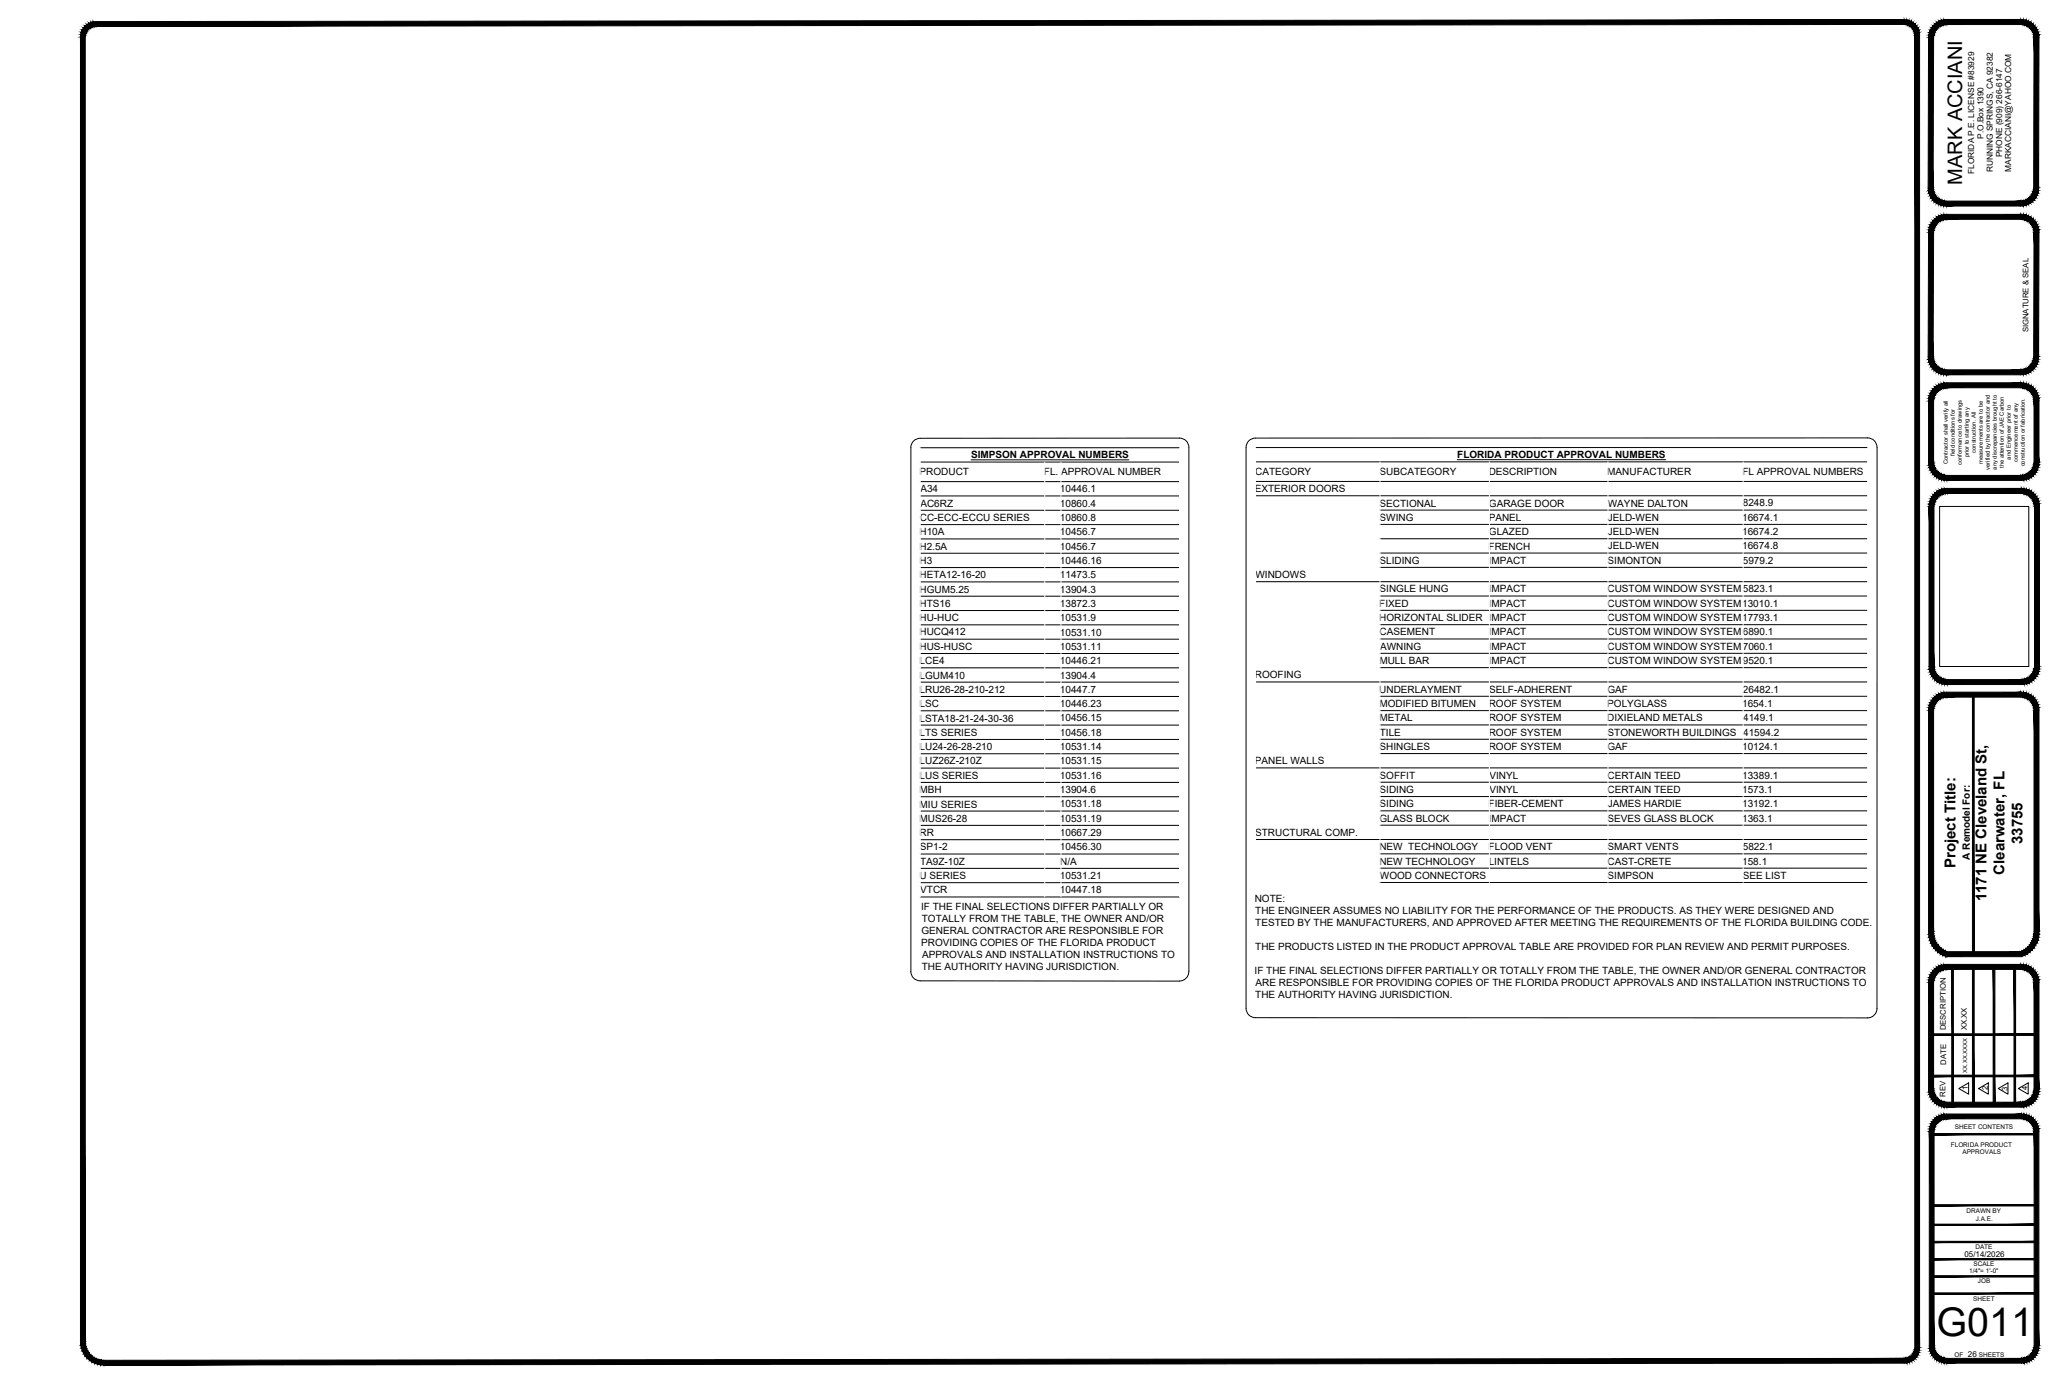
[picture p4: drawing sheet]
<svg xmlns="http://www.w3.org/2000/svg" width="914mm" height="610mm" viewBox="0 0 914 610" stroke-linecap="round" stroke-linejoin="round" font-family="sans-serif">
<defs><g id="words">
<text font-size="17.5" x="858.8" y="592.3">G011</text>
<text font-size="8.9" x="870.2" y="82" transform="rotate(-90 870.2 82)">MARK ACCIANI</text>
<g font-size="6.7">
<text x="896.9" y="374.1" transform="rotate(-90 896.9 374.1)">33755</text>
<text x="867.1" y="384.9" transform="rotate(-90 867.1 384.9)">Project Title:</text>
<text x="889" y="387.8" transform="rotate(-90 889 387.8)">Clearwater, FL</text>
<text x="881" y="399.6" transform="rotate(-90 881 399.6)">1171 NE Cleveland St,</text>
</g>
<g font-size="4.4">
<text x="430.6" y="202.9">SIMPSON APPROVAL NUMBERS</text>
<text x="646.2" y="202.9">FLORIDA PRODUCT APPROVAL NUMBERS</text>
<text x="407.8" y="210.8">PRODUCT</text>
<text x="463" y="210.8">FL.</text>
<text x="470.5" y="210.8">APPROVAL NUMBER</text>
<text x="556.6" y="210.7">CATEGORY</text>
<text x="611.8" y="210.7">SUBCATEGORY</text>
<text x="660.2" y="210.7">DESCRIPTION</text>
<text x="712.8" y="210.7">MANUFACTURER</text>
<text x="772.7" y="210.7">FL APPROVAL NUMBERS</text>
<text x="408.1" y="218.3">A34</text>
<text x="470" y="218.3">10446.1</text>
<text x="556.5" y="218.2">EXTERIOR DOORS</text>
<text x="408.1" y="224.6">AC6RZ</text>
<text x="470" y="224.6">10860.4</text>
<text x="611.8" y="224.6">SECTIONAL</text>
<text x="660.3" y="224.6">GARAGE DOOR</text>
<text x="713" y="224.6">WAYNE DALTON</text>
<text x="772.9" y="224.5">8248.9</text>
<text x="407.9" y="231">CC-ECC-ECCU SERIES</text>
<text x="470" y="231">10860.8</text>
<text x="611.8" y="230.9">SWING</text>
<text x="660.2" y="230.9">PANEL</text>
<text x="713" y="230.9">JELD-WEN</text>
<text x="772.6" y="230.9">16674.1</text>
<text x="407.8" y="237.3">H10A</text>
<text x="470" y="237.3">10456.7</text>
<text x="660.3" y="237.3">GLAZED</text>
<text x="713" y="237.2">JELD-WEN</text>
<text x="772.6" y="237.2">16674.2</text>
<text x="407.8" y="243.7">H2.5A</text>
<text x="470" y="243.7">10456.7</text>
<text x="660.1" y="243.6">FRENCH</text>
<text x="713" y="243.6">JELD-WEN</text>
<text x="772.6" y="243.6">16674.8</text>
<text x="407.8" y="250">H3</text>
<text x="470" y="250">10446.16</text>
<text x="611.8" y="250">SLIDING</text>
<text x="660.1" y="250">IMPACT</text>
<text x="712.9" y="250">SIMONTON</text>
<text x="772.9" y="249.9">5979.2</text>
<text x="407.8" y="256.4">HETA12-16-20</text>
<text x="470" y="256.4">11473.5</text>
<text x="556.8" y="256.3">WINDOWS</text>
<text x="407.8" y="262.8">HGUM5.25</text>
<text x="470" y="262.7">13904.3</text>
<text x="611.8" y="262.7">SINGLE HUNG</text>
<text x="660.1" y="262.7">IMPACT</text>
<text x="712.9" y="262.7">CUSTOM WINDOW SYSTEM5823.1</text>
<text x="407.8" y="269.1">HTS16</text>
<text x="470" y="269.1">13872.3</text>
<text x="611.6" y="269">FIXED</text>
<text x="660.1" y="269">IMPACT</text>
<text x="712.9" y="269">CUSTOM WINDOW SYSTEM13010.1</text>
<text x="407.8" y="275.5">HU-HUC</text>
<text x="470" y="275.4">10531.9</text>
<text x="611.6" y="275.4">HORIZONTAL SLIDER IMPACT</text>
<text x="712.9" y="275.4">CUSTOM WINDOW SYSTEM17793.1</text>
<text x="407.8" y="281.7">HUCQ412</text>
<text x="470" y="281.8">10531.10</text>
<text x="611.8" y="281.7">CASEMENT</text>
<text x="660.1" y="281.7">IMPACT</text>
<text x="712.9" y="281.7">CUSTOM WINDOW SYSTEM6890.1</text>
<text x="407.8" y="288.2">HUS-HUSC</text>
<text x="470" y="288.1">10531.11</text>
<text x="612" y="288.1">AWNING</text>
<text x="660.1" y="288.1">IMPACT</text>
<text x="712.9" y="288.1">CUSTOM WINDOW SYSTEM7060.1</text>
<text x="407.8" y="294.5">LCE4</text>
<text x="470" y="294.5">10446.21</text>
<text x="611.7" y="294.4">MULL BAR</text>
<text x="660.1" y="294.4">IMPACT</text>
<text x="712.9" y="294.4">CUSTOM WINDOW SYSTEM9520.1</text>
<text x="407.8" y="300.9">LGUM410</text>
<text x="470" y="300.8">13904.4</text>
<text x="556.5" y="300.8">ROOFING</text>
<text x="407.8" y="307.2">LRU26-28-210-212</text>
<text x="470" y="307.2">10447.7</text>
<text x="611.6" y="307.1">UNDERLAYMENT</text>
<text x="660.3" y="307.1">SELF-ADHERENT</text>
<text x="712.9" y="307.1">GAF</text>
<text x="772.9" y="307.1">26482.1</text>
<text x="407.8" y="313.6">LSC</text>
<text x="470" y="313.5">10446.23</text>
<text x="611.7" y="313.5">MODIFIED BITUMEN</text>
<text x="660.2" y="313.5">ROOF SYSTEM</text>
<text x="712.7" y="313.5">POLYGLASS</text>
<text x="772.6" y="313.4">1654.1</text>
<text x="407.8" y="319.9">LSTA18-21-24-30-36</text>
<text x="470" y="319.9">10456.15</text>
<text x="611.7" y="319.8">METAL</text>
<text x="660.2" y="319.8">ROOF SYSTEM</text>
<text x="712.7" y="319.8">DIXIELAND METALS</text>
<text x="773" y="319.8">4149.1</text>
<text x="407.8" y="326.3">LTS SERIES</text>
<text x="470" y="326.2">10456.18</text>
<text x="611.9" y="326.2">TILE</text>
<text x="660.2" y="326.2">ROOF SYSTEM</text>
<text x="712.9" y="326.2">STONEWORTH BUILDINGS</text>
<text x="773" y="326.1">41594.2</text>
<text x="407.8" y="332.6">LU24-26-28-210</text>
<text x="470" y="332.6">10531.14</text>
<text x="611.8" y="332.5">SHINGLES</text>
<text x="660.2" y="332.5">ROOF SYSTEM</text>
<text x="712.9" y="332.5">GAF</text>
<text x="772.6" y="332.5">10124.1</text>
<text x="407.8" y="338.9">LUZ26Z-210Z</text>
<text x="470" y="338.9">10531.15</text>
<text x="556.5" y="338.9">PANEL WALLS</text>
<text x="407.8" y="345.3">LUS SERIES</text>
<text x="470" y="345.3">10531.16</text>
<text x="611.8" y="345.2">SOFFIT</text>
<text x="660.5" y="345.2">VINYL</text>
<text x="712.9" y="345.2">CERTAIN TEED</text>
<text x="772.6" y="345.2">13389.1</text>
<text x="407.8" y="351.7">MBH</text>
<text x="470" y="351.6">13904.6</text>
<text x="611.8" y="351.6">SIDING</text>
<text x="660.5" y="351.6">VINYL</text>
<text x="712.9" y="351.6">CERTAIN TEED</text>
<text x="772.6" y="351.5">1573.1</text>
<text x="407.8" y="358">MIU SERIES</text>
<text x="470" y="358">10531.18</text>
<text x="611.8" y="357.9">SIDING</text>
<text x="660.1" y="357.9">FIBER-CEMENT</text>
<text x="713" y="357.9">JAMES HARDIE</text>
<text x="772.6" y="357.9">13192.1</text>
<text x="407.8" y="364.4">MUS26-28</text>
<text x="470" y="364.3">10531.19</text>
<text x="611.8" y="364.3">GLASS BLOCK</text>
<text x="660.1" y="364.3">IMPACT</text>
<text x="712.9" y="364.3">SEVES GLASS BLOCK</text>
<text x="772.6" y="364.2">1363.1</text>
<text x="407.8" y="370.7">RR</text>
<text x="470" y="370.7">10667.29</text>
<text x="556.6" y="370.6">STRUCTURAL COMP.</text>
<text x="407.9" y="377.1">SP1-2</text>
<text x="470" y="377">10456.30</text>
<text x="611.7" y="377">NEW TECHNOLOGY</text>
<text x="660.1" y="377">FLOOD VENT</text>
<text x="712.9" y="377">SMART VENTS</text>
<text x="772.9" y="376.9">5822.1</text>
<text x="408" y="383.4">TA9Z-10Z</text>
<text x="470.2" y="383.4">N/A</text>
<text x="611.7" y="383.3">NEW TECHNOLOGY</text>
<text x="660.2" y="383.3">LINTELS</text>
<text x="712.9" y="383.3">CAST-CRETE</text>
<text x="772.6" y="383.3">158.1</text>
<text x="873.5" y="381.1" transform="rotate(-90 873.5 381.1)">A Remodel For:</text>
<text x="407.8" y="389.8">U SERIES</text>
<text x="470" y="389.7">10531.21</text>
<text x="611.9" y="389.7">WOOD CONNECTORS</text>
<text x="712.9" y="389.7">SIMPSON</text>
<text x="772.8" y="389.7">SEE LIST</text>
<text x="408.1" y="396.1">VTCR</text>
<text x="470" y="396.1">10447.18</text>
<text x="556.4" y="399.9">NOTE:</text>
<text x="408.5" y="403.4">IF THE FINAL SELECTIONS DIFFER PARTIALLY OR</text>
<text x="556.6" y="405.3">THE ENGINEER ASSUMES NO LIABILITY FOR THE PERFORMANCE OF THE PRODUCTS. AS THEY WERE DESIGNED AND</text>
<text x="408.8" y="408.7">TOTALLY FROM THE TABLE, THE OWNER AND/OR</text>
<text x="556.6" y="410.6">TESTED BY THE MANUFACTURERS, AND APPROVED AFTER MEETING THE REQUIREMENTS OF THE FLORIDA BUILDING CODE.</text>
<text x="408.6" y="419.4">PROVIDING COPIES OF THE FLORIDA PRODUCT</text>
<text x="408.6" y="414.1">GENERAL CONTRACTOR ARE RESPONSIBLE FOR</text>
<text x="408.9" y="424.8">APPROVALS AND INSTALLATION INSTRUCTIONS TO</text>
<text x="556.6" y="421.3">THE PRODUCTS LISTED IN THE PRODUCT APPROVAL TABLE ARE PROVIDED FOR PLAN REVIEW AND PERMIT PURPOSES.</text>
<text x="408.8" y="430.1">THE AUTHORITY HAVING JURISDICTION.</text>
<text x="556.3" y="431.9">IF THE FINAL SELECTIONS DIFFER PARTIALLY OR TOTALLY FROM THE TABLE, THE OWNER AND/OR GENERAL CONTRACTOR</text>
<text x="556.8" y="437.3">ARE RESPONSIBLE FOR PROVIDING COPIES OF THE FLORIDA PRODUCT APPROVALS AND INSTALLATION INSTRUCTIONS TO</text>
<text x="556.6" y="442.6">THE AUTHORITY HAVING JURISDICTION.</text>
</g>
<g font-size="3.7">
<text x="879.6" y="61.6" transform="rotate(-90 879.6 61.6)">P.O.Box 1390</text>
<text x="887.8" y="69.8" transform="rotate(-90 887.8 69.8)">PHONE (909) 266-6147</text>
<text x="875.5" y="77.2" transform="rotate(-90 875.5 77.2)">FLORIDA P.E. LICENSE #83929</text>
<text x="883.7" y="76.5" transform="rotate(-90 883.7 76.5)">RUNNING SPRINGS, CA 92382</text>
<text x="891.9" y="76.2" transform="rotate(-90 891.9 76.2)">MARKACCIANI@YAHOO.COM</text>
</g>
<g font-size="3.6">
<text x="871.2" y="557.1">05/14/2026</text>
<text x="872.7" y="601.8">26</text>
</g>
<g font-size="3.4">
<text x="899.5" y="147.4" transform="rotate(-90 899.5 147.4)">SIGNATURE &amp; SEAL</text>
<text x="862.9" y="456.9" transform="rotate(-90 862.9 456.9)">DESCRIPTION</text>
<text x="872.2" y="456.8" transform="rotate(-90 872.2 456.8)">XX.XX</text>
<text x="863" y="472" transform="rotate(-90 863 472)">DATE</text>
<text x="872.6" y="483.3" transform="rotate(-90 872.6 483.3)">1</text>
<text x="881.5" y="483.3" transform="rotate(-90 881.5 483.3)">2</text>
<text x="890.2" y="483.5" transform="rotate(-90 890.2 483.5)">3</text>
<text x="899.2" y="483.3" transform="rotate(-90 899.2 483.3)">4</text>
<text x="862.8" y="486.2" transform="rotate(-90 862.8 486.2)">REV</text>
</g>
<g font-size="2.8">
<text x="866.9" y="500.7">SHEET CONTENTS</text>
<text x="865.1" y="508.4">FLORIDA PRODUCT</text>
<text x="870.2" y="511.8">APPROVALS</text>
<text x="872.1" y="537.8">DRAWN BY</text>
<text x="876.1" y="541.2">J.A.E.</text>
<text x="876" y="553.7">DATE</text>
<text x="875.2" y="561.3">SCALE</text>
<text x="873.2" y="564.5">1/4&quot;= 1'-0&quot;</text>
<text x="877.1" y="569">JOB</text>
<text x="875.1" y="576.6">SHEET</text>
<text x="866.8" y="601.4">OF</text>
<text x="877.5" y="601.5">SHEETS</text>
</g>
<g font-size="2.6">
<text x="866.9" y="202.1" transform="rotate(-90 866.9 202.1)">field conditions for</text>
<text x="873.1" y="202.8" transform="rotate(-90 873.1 202.8)">prior to starting any</text>
<text x="876.2" y="200.8" transform="rotate(-90 876.2 200.8)">construction. All</text>
<text x="891.7" y="203.8" transform="rotate(-90 891.7 203.8)">and Engineer prior to</text>
<text x="863.8" y="205.8" transform="rotate(-90 863.8 205.8)">Contractor shall verify all</text>
<text x="870" y="206.1" transform="rotate(-90 870 206.1)">conformance to drawings</text>
<text x="879.3" y="205.7" transform="rotate(-90 879.3 205.7)">measurements are to be</text>
<text x="882.4" y="208.3" transform="rotate(-90 882.4 208.3)">verified by the contractor and</text>
<text x="885.5" y="208.2" transform="rotate(-90 885.5 208.2)">any discrepancies brought to</text>
<text x="888.6" y="207.5" transform="rotate(-90 888.6 207.5)">the attention of JAE Carbon</text>
<text x="894.8" y="204.8" transform="rotate(-90 894.8 204.8)">commencement of any</text>
<text x="897.9" y="206.8" transform="rotate(-90 897.9 206.8)">construction or fabrication.</text>
<text x="872.3" y="475.5" transform="rotate(-90 872.3 475.5)">XX.XX.XXXX</text>
</g>
</g></defs>
<!-- layer: (EE) MARK ACCIANI -->
<g fill="#000" stroke="#000" stroke-width=".44">
<path d="M855.2 16.6l2.1 66.8 .2-66.8zM855.2 16.6l2.1 66.8h-2.3z"/>
<path d="M862.1 8.7l1.2-.1v2.3zM862.1 8.7l.3 2.2h.9zM861 9l1.1-.3 .3 2.2zM861 9l.6 2.1 .8-.2zM859.9 9.4l1.1-.4 .6 2.1zM859.9 9.4l.9 2 .8-.3zM858.9 9.9l1-.5 .9 2zM858.9 9.9l1.2 1.9 .7-.4zM858 10.6l.9-.7 1.2 1.9zM858 10.6l1.5 1.7 .6-.5zM858 10.6l1.5 1.7-2.3-.9zM857.2 11.4l1.7 1.5 .6-.6zM857.2 11.4l1.7 1.5-2.4-.6zM856.5 12.3l1.9 1.2 .5-.6zM856.5 12.3l1.9 1.2-2.4-.2zM856 13.3l2 1 .4-.8zM856 13.3l2 1-2.4 .1zM855.6 14.4l2.1 .6 .3-.7zM855.6 14.4l2.1 .6-2.4 .5zM855.3 15.5l2.2 .3 .2-.8zM855.3 15.5l2.2 .3-2.3 .8zM855.2 16.6h2.3v-.8z"/>
<path d="M863.3 10.9h32.9v-2.3zM863.3 8.6h32.9l-32.9 2.3z"/>
<path d="M902 16.6l2.2-1.1v1.1zM902 15.8v.8l2.2-1.1zM902 15.8l1.9-1.4 .3 1.1zM901.8 15l.2 .8 1.9-1.4zM901.8 15l1.7-1.7 .4 1.1zM901.5 14.3l.3 .7 1.7-1.7zM902.9 12.3l.6 1-2 1zM901.1 13.5l.4 .8 1.4-2zM902.3 11.4l.6 .9-1.8 1.2zM900.6 12.9l.5 .6 1.2-2.1zM901.4 10.6l.9 .8-1.7 1.5zM901.4 10.6l-1.4 1.7 .6 .6zM900.6 9.9l.8 .7-1.4 1.7zM900.6 9.9l-1.3 1.9 .7 .5zM899.5 9.4l1.1 .5-1.3 1.9zM899.5 9.4l-.9 2 .7 .4zM898.5 9l1 .4-.9 2zM898.5 9l-.7 2.1 .8 .3zM897.3 8.7l1.2 .3-.7 2.1zM897.3 8.7l-.3 2.2 .8 .2zM896.2 8.6l1.1 .1-.3 2.2zM896.2 8.6v2.3h.8z"/>
<path d="M855 83.4h2.3l-2.2 1.1zM855.1 84.5l2.2-.3v-.8zM855.1 84.5l2.2-.3-1.9 1.4zM855.4 85.6l2.1-.6-.2-.8zM855.4 85.6l2.1-.6-1.7 1.7zM855.8 86.7l2-.9-.3-.8zM855.8 86.7l2-.9-1.5 1.9zM857.8 85.8l-1.5 1.9 1.9-1.2zM856.3 87.7l1.9-1.2-1.2 2.1zM858.2 86.5l-1.2 2.1 1.7-1.5zM857 88.6l1.7-1.5-.9 2.3zM858.7 87.1l-.9 2.3 1.5-1.7zM859.3 87.7l-.6 2.4-.9-.7zM859.3 87.7l-.6 2.4 1.2-1.9zM859.9 88.2l-.2 2.4-1-.5zM859.9 88.2l-.2 2.4 .9-2zM860.6 88.6l.2 2.4-1.1-.4zM860.6 88.6l.2 2.4 .6-2.1zM861.4 88.9l.5 2.4-1.1-.3zM861.4 88.9l.5 2.4 .3-2.2zM862.2 89.1l.8 2.3-1.1-.1zM862.2 89.1l.8 2.3v-2.2z"/>
<path d="M863 89.2v2.2l33-2.2zM863 91.4l33-2.2v2.2z"/>
<path d="M862.1 95.1l1.2-.1v2.2zM862.1 95.1l.3 2.2 .9-.1zM861 95.3l1.1-.2 .3 2.2zM861 95.3l.6 2.2 .8-.2zM859.9 95.8l1.1-.5 .6 2.2zM859.9 95.8l.9 1.9 .8-.2zM858.9 96.3l1-.5 .9 1.9zM858.9 96.3l1.2 1.8 .7-.4zM858 97l.9-.7 1.2 1.8zM858 97l1.5 1.6 .6-.5zM858 97l1.5 1.6-2.3-.8zM857.2 97.8l1.7 1.4 .6-.6zM857.2 97.8l1.7 1.4-2.4-.5zM856.5 98.7l1.9 1.2 .5-.7zM856.5 98.7l1.9 1.2-2.4-.2zM856 99.7l2 .9 .4-.7zM856 99.7l2 .9-2.4 .2zM855.6 100.8l2.1 .6 .3-.8zM855.6 100.8l2.1 .6-2.4 .5zM855.3 101.9l2.2 .3 .2-.8zM855.3 101.9l2.2 .3-2.3 .8zM855.2 103h2.3v-.8z"/>
<path d="M896 89.2l1.2 2.1-1.2 .1zM896 89.2l1.2 2.1-.4-2.2zM896.8 89.1l1.5 1.9-1.1 .3zM896.8 89.1l1.5 1.9-.6-2.1zM897.7 88.9l1.7 1.7-1.1 .4zM897.7 88.9l1.7 1.7-1-2zM898.4 88.6l1.9 1.5-.9 .5zM898.4 88.6l1.9 1.5-1.1-1.9zM899.2 88.2l2.1 1.2-1 .7zM899.2 88.2l2.1 1.2-1.5-1.7zM899.8 87.7l2.3 .9-.8 .8zM900.4 87.1l-.6 .6 2.3 .9zM900.4 87.1l2.4 .6-.7 .9zM900.9 86.5l-.5 .6 2.4 .6zM900.9 86.5l2.4 .2-.5 1zM901.3 85.8l-.4 .7 2.4 .2zM901.3 85.8l2.4-.2-.4 1.1zM901.6 85l-.3 .8 2.4-.2zM901.6 85l2.3-.5-.2 1.1zM901.8 84.2l-.2 .8 2.3-.5zM901.8 84.2l2.2-.8-.1 1.1zM901.8 83.4v.8l2.2-.8z"/>
<path d="M863.3 97.2h32.9v-2.2zM863.3 95h32.9l-32.9 2.2z"/>
<path d="M902 16.6l-.2 66.8h2.2zM902 16.6h2.2l-.2 66.8z"/>
<path d="M855.2 103l2.1 55.2 .2-55.2zM855.2 103l2.1 55.2h-2.3z"/>
<path d="M902 103l2.2-1.1v1.1zM902 102.2v.8l2.2-1.1zM902 102.2l1.9-1.4 .3 1.1zM901.8 101.4l.2 .8 1.9-1.4zM901.8 101.4l1.7-1.7 .4 1.1zM901.5 100.6l.3 .8 1.7-1.7zM902.9 98.7l.6 1-2 .9zM901.1 99.9l.4 .7 1.4-1.9zM902.3 97.8l.6 .9-1.8 1.2zM900.6 99.2l.5 .7 1.2-2.1zM901.4 97l.9 .8-1.7 1.4zM901.4 97l-1.4 1.6 .6 .6zM900.6 96.3l.8 .7-1.4 1.6zM900.6 96.3l-1.3 1.8 .7 .5zM899.5 95.8l1.1 .5-1.3 1.8zM899.5 95.8l-.9 1.9 .7 .4zM898.5 95.3l1 .5-.9 1.9zM898.5 95.3l-.7 2.2 .8 .2zM897.3 95.1l1.2 .2-.7 2.2zM897.3 95.1l-.3 2.2 .8 .2zM896.2 95l1.1 .1-.3 2.2zM896.2 95v2.2l.8 .1z"/>
<path d="M855 158.2h2.3l-2.2 1.1zM855.1 159.3l2.2-.3v-.8zM855.1 159.3l2.2-.3-1.9 1.4zM855.4 160.4l2.1-.6-.2-.8zM855.4 160.4l2.1-.6-1.7 1.7zM855.8 161.5l2-.9-.3-.8zM855.8 161.5l2-.9-1.5 1.9zM857.8 160.6l-1.5 1.9 1.9-1.2zM856.3 162.5l1.9-1.2-1.2 2.1zM858.2 161.3l-1.2 2.1 1.7-1.5zM857 163.4l1.7-1.5-.9 2.3zM858.7 161.9l-.9 2.3 1.5-1.7zM859.3 162.5l-.6 2.4-.9-.7zM859.3 162.5l-.6 2.4 1.2-1.9zM859.9 163l-.2 2.4-1-.5zM859.9 163l-.2 2.4 .9-2zM860.6 163.4l.2 2.4-1.1-.4zM860.6 163.4l.2 2.4 .6-2.1zM861.4 163.7l.5 2.4-1.1-.3zM861.4 163.7l.5 2.4 .3-2.2zM862.2 163.9l.8 2.3-1.1-.1zM862.2 163.9l.8 2.3v-2.2z"/>
<path d="M902 103l-.2 55.2h2.2zM902 103h2.2l-.2 55.2z"/>
<path d="M863 164v2.2l33-2.2zM863 166.2l33-2.2v2.2z"/>
<path d="M896 164l1.2 2.1-1.2 .1zM896 164l1.2 2.1-.4-2.2zM896.8 163.9l1.5 1.9-1.1 .3zM896.8 163.9l1.5 1.9-.6-2.1zM897.7 163.7l1.7 1.7-1.1 .4zM897.7 163.7l1.7 1.7-1-2zM898.4 163.4l1.9 1.5-.9 .5zM898.4 163.4l1.9 1.5-1.1-1.9zM899.2 163l2.1 1.2-1 .7zM899.2 163l2.1 1.2-1.5-1.7zM899.8 162.5l2.3 .9-.8 .8zM900.4 161.9l-.6 .6 2.3 .9zM900.4 161.9l2.4 .6-.7 .9zM900.9 161.3l-.5 .6 2.4 .6zM900.9 161.3l2.4 .2-.5 1zM901.3 160.6l-.4 .7 2.4 .2zM901.3 160.6l2.4-.2-.4 1.1zM901.6 159.8l-.3 .8 2.4-.2zM901.6 159.8l2.3-.5-.2 1.1zM901.8 159l-.2 .8 2.3-.5zM901.8 159l2.2-.8-.1 1.1zM901.8 158.2v.8l2.2-.8z"/>
</g>
<!-- layer: (1)SHEET INFORMATION -->
<g fill="#000" stroke="#000" stroke-width=".44">
<path d="M35.7 16.3l2.1 578.7v-578.7zM35.7 16.3l2.1 578.7h-2.1z"/>
<path d="M41.4 9.7l1.1-.1v2.1zM41.4 9.7l.3 2.1 .8-.1zM40.4 9.9l1-.2 .3 2.1zM40.4 9.9l.6 2 .7-.1zM39.4 10.3l1-.4 .6 2zM39.4 10.3l.9 1.9 .7-.3zM38.5 10.9l.9-.6 .9 1.9zM38.5 10.9l1.3 1.7 .5-.4zM37.7 11.6l.8-.7 1.3 1.7zM37.7 11.6l1.5 1.5 .6-.5zM37.7 11.6l1.5 1.5-2.2-.7zM37 12.4l1.7 1.2 .5-.5zM37 12.4l1.7 1.2-2.3-.3zM36.4 13.3l1.9 .9 .4-.6zM36.4 13.3l1.9 .9-2.3 .1zM36 14.3l2.1 .6 .2-.7zM36 14.3l2.1 .6-2.3 .4zM35.8 15.3l2.1 .3 .2-.7zM35.8 15.3l2.1 .3-2.2 .7zM35.7 16.3h2.1l.1-.7z"/>
<path d="M42.5 11.7l802-.9v-2.1zM42.5 9.6l802-.9-802 3z"/>
<path d="M849.1 15.5l2.1-1.1v1.1zM849 14.8l.1 .7 2.1-1.1zM849 14.8l1.9-1.4 .3 1zM848.9 14.1l.1 .7 1.9-1.4zM850.5 12.4l.4 1-2 .7zM848.6 13.4l.3 .7 1.6-1.7zM849.9 11.5l.6 .9-1.9 1zM848.2 12.7l.4 .7 1.3-1.9zM849.2 10.7l.7 .8-1.7 1.2zM849.2 10.7l-1.4 1.5 .4 .5zM848.4 10l.8 .7-1.4 1.5zM848.4 10l-1.2 1.7 .6 .5zM847.6 9.4l.8 .6-1.2 1.7zM847.6 9.4l-1 1.9 .6 .4zM846.5 9.1l1.1 .3-1 1.9zM846.5 9.1l-.6 1.9 .7 .3zM845.5 8.8l1 .3-.6 1.9zM845.5 8.8l-.3 2.1 .7 .1zM844.5 8.7l1 .1-.3 2.1zM844.5 8.7v2.1l.7 .1z"/>
<path d="M855.2 177.7l2.3 27.3v-27.3zM855.2 177.7l2.3 27.3h-2.3z"/>
<path d="M862.1 169.8l1.2-.1v2.2zM862.1 169.8l.3 2.2 .9-.1zM861 170.1l1.1-.3 .3 2.2zM861 170.1l.6 2.1 .8-.2zM859.9 170.4l1.1-.3 .6 2.1zM859.9 170.4l.9 2.1 .8-.3zM858.9 171l1-.6 .9 2.1zM858.9 171l1.2 1.8 .7-.3zM858 171.7l.9-.7 1.2 1.8zM858 171.7l1.5 1.7 .6-.6zM858 171.7l1.5 1.7-2.3-.9zM857.2 172.5l1.7 1.4 .6-.5zM857.2 172.5l1.7 1.4-2.4-.5zM856.5 173.4l1.9 1.2 .5-.7zM856.5 173.4l1.9 1.2-2.4-.2zM856 174.4l2 .9 .4-.7zM856 174.4l2 .9-2.4 .2zM855.6 175.5l2.1 .6 .3-.8zM855.6 175.5l2.1 .6-2.4 .5zM855.3 176.6l2.2 .3 .2-.8zM855.3 176.6l2.2 .3-2.3 .8zM855.2 177.7h2.3v-.8z"/>
<path d="M863.3 171.9h32.9v-2.2zM863.3 169.7h32.9l-32.9 2.2z"/>
<path d="M902 177.7l2.2-1.1v1.1zM902 176.9v.8l2.2-1.1zM902 176.9l1.9-1.4 .3 1.1zM901.8 176.1l.2 .8 1.9-1.4zM901.8 176.1l1.7-1.7 .4 1.1zM901.5 175.3l.3 .8 1.7-1.7zM902.9 173.4l.6 1-2 .9zM901.1 174.6l.4 .7 1.4-1.9zM902.3 172.5l.6 .9-1.8 1.2zM900.6 173.9l.5 .7 1.2-2.1zM901.4 171.7l.9 .8-1.7 1.4zM901.4 171.7l-1.4 1.7 .6 .5zM900.6 171l.8 .7-1.4 1.7zM900.6 171l-1.3 1.8 .7 .6zM899.5 170.4l1.1 .6-1.3 1.8zM899.5 170.4l-.9 2.1 .7 .3zM898.5 170.1l1 .3-.9 2.1zM898.5 170.1l-.7 2.1 .8 .3zM897.3 169.8l1.2 .3-.7 2.1zM897.3 169.8l-.3 2.2 .8 .2zM896.2 169.7l1.1 .1-.3 2.2zM896.2 169.7v2.2l.8 .1z"/>
<path d="M855.2 205h2.3l-2.2 1.1zM855.3 206.1l2.2-.3v-.8zM855.3 206.1l2.2-.3-1.9 1.4zM855.6 207.2l2.1-.6-.2-.8zM855.6 207.2l2.1-.6-1.7 1.7zM856 208.3l2-.9-.3-.8zM856 208.3l2-.9-1.5 1.9zM858 207.4l-1.5 1.9 1.9-1.2zM856.5 209.3l1.9-1.2-1.2 2.1zM858.4 208.1l-1.2 2.1 1.7-1.4zM857.2 210.2l1.7-1.4-.9 2.2zM858.9 208.8l-.9 2.2 1.5-1.7zM859.5 209.3l-.6 2.4-.9-.7zM859.5 209.3l-.6 2.4 1.2-1.9zM860.1 209.8l-.2 2.5-1-.6zM860.1 209.8l-.2 2.5 .9-2.1zM860.8 210.2l.2 2.4-1.1-.3zM860.8 210.2l.2 2.4 .6-2.1zM861.6 210.5l.5 2.4-1.1-.3zM861.6 210.5l.5 2.4 .3-2.2zM862.4 210.7l.9 2.3-1.2-.1zM862.4 210.7l.9 2.3v-2.2z"/>
<path d="M863.3 210.8v2.2l32.9-2.2zM863.3 213l32.9-2.2v2.2z"/>
<path d="M862.3 216.6l1.1-.1v2.3zM862.3 216.6l.3 2.2h.8zM861.2 216.9l1.1-.3 .3 2.2zM861.2 216.9l.6 2.1 .8-.2zM860.1 217.3l1.1-.4 .6 2.1zM860.1 217.3l.9 2 .8-.3zM859.1 217.8l1-.5 .9 2zM859.1 217.8l1.2 1.9 .7-.4zM858.2 218.5l.9-.7 1.2 1.9zM858.2 218.5l1.4 1.7 .7-.5zM858.2 218.5l1.4 1.7-2.2-.9zM857.4 219.3l1.6 1.5 .6-.6zM857.4 219.3l1.6 1.5-2.3-.6zM856.7 220.2l1.9 1.2 .4-.6zM856.7 220.2l1.9 1.2-2.5-.2zM856.1 221.2l2 1 .5-.8zM856.1 221.2l2 1-2.3 .1zM855.8 222.3l2.1 .6 .2-.7zM855.8 222.3l2.1 .6-2.4 .5zM855.5 223.4l2.2 .3 .2-.8zM855.5 223.4l2.2 .3-2.3 .8zM855.4 224.5h2.2l.1-.8z"/>
<path d="M896.2 210.8l1.1 2.1-1.1 .1zM896.2 210.8l1.1 2.1-.3-2.2zM897 210.7l1.5 1.9-1.2 .3zM897 210.7l1.5 1.9-.7-2.1zM897.8 210.5l1.7 1.8-1 .3zM897.8 210.5l1.7 1.8-.9-2.1zM898.6 210.2l2 1.5-1.1 .6zM898.6 210.2l2 1.5-1.3-1.9zM899.3 209.8l2.1 1.2-.8 .7zM899.3 209.8l2.1 1.2-1.4-1.7zM900 209.3l2.3 .9-.9 .8zM900 209.3l2.3 .9-1.7-1.4zM900.6 208.8l2.3 .5-.6 .9zM901.1 208.1l-.5 .7 2.3 .5zM901.1 208.1l2.4 .2-.6 1zM901.5 207.4l-.4 .7 2.4 .2zM901.5 207.4l2.4-.2-.4 1.1zM901.8 206.6l-.3 .8 2.4-.2zM901.8 206.6l2.4-.5-.3 1.1zM902 205.8l-.2 .8 2.4-.5zM902 205.8l2.2-.8v1.1zM902 205v.8l2.2-.8z"/>
<path d="M863.4 218.8h33v-2.3zM863.4 216.5h33l-33 2.3z"/>
<path d="M902 177.7v27.3h2.2zM902 177.7h2.2v27.3z"/>
<path d="M855.4 224.5l2.2 71v-71zM855.4 224.5l2.2 71h-2.2z"/>
<path d="M902.2 224.5l2.1-1.1 .1 1.1zM902.1 223.7l.1 .8 2.1-1.1zM902.1 223.7l2-1.4 .2 1.1zM902 222.9l.1 .8 2-1.4zM902 222.9l1.7-1.7 .4 1.1zM901.7 222.2l.3 .7 1.7-1.7zM903.1 220.2l.6 1-2 1zM901.3 221.4l.4 .8 1.4-2zM902.5 219.3l.6 .9-1.8 1.2zM900.8 220.8l.5 .6 1.2-2.1zM901.7 218.5l.8 .8-1.7 1.5zM901.7 218.5l-1.5 1.7 .6 .6zM900.7 217.8l1 .7-1.5 1.7zM900.7 217.8l-1.2 1.9 .7 .5zM899.7 217.3l1 .5-1.2 1.9zM899.7 217.3l-.9 2 .7 .4zM898.7 216.9l1 .4-.9 2zM898.7 216.9l-.7 2.1 .8 .3zM897.6 216.6l1.1 .3-.7 2.1zM897.6 216.6l-.4 2.2 .8 .2zM896.4 216.5l1.2 .1-.4 2.2zM896.4 216.5v2.3h.8z"/>
<path d="M855.4 295.5h2.2l-2.1 1.1zM855.5 296.6l2.2-.3-.1-.8zM855.5 296.6l2.2-.3-1.9 1.4zM855.8 297.7l2.1-.6-.2-.8zM855.8 297.7l2.1-.6-1.8 1.7zM856.1 298.8l2-.9-.2-.8zM856.1 298.8l2-.9-1.4 1.9zM858.1 297.9l-1.4 1.9 1.9-1.2zM856.7 299.8l1.9-1.2-1.2 2.1zM858.6 298.6l-1.2 2.1 1.6-1.4zM857.4 300.7l1.6-1.4-.8 2.2zM859 299.3l-.8 2.2 1.4-1.7zM859.6 299.8l-.5 2.4-.9-.7zM859.6 299.8l-.5 2.4 1.2-1.8zM860.3 300.4l-.2 2.4-1-.6zM860.3 300.4l-.2 2.4 .9-2.1zM861 300.7l.2 2.4-1.1-.3zM861 300.7l.2 2.4 .6-2.1zM861.8 301l.5 2.4-1.1-.3zM861.8 301l.5 2.4 .3-2.2zM862.6 301.2l.8 2.3-1.1-.1zM862.6 301.2l.8 2.3v-2.2z"/>
<path d="M902.2 224.5v71h2.2zM902.2 224.5h2.2v71z"/>
<path d="M863.3 306.9v2.2l32.9-2.2zM863.3 309.1l32.9-2.2v2.2z"/>
<path d="M862.1 307l1.2-.1v2.2zM862.1 307l.3 2.1h.9zM861 307.2l1.1-.2 .3 2.1zM861 307.2l.6 2.1 .8-.2zM859.9 307.6l1.1-.4 .6 2.1zM859.9 307.6l.9 2 .8-.3zM858.9 308.1l1-.5 .9 2zM858.9 308.1l1.2 1.9 .7-.4zM858 308.8l.9-.7 1.2 1.9zM858 308.8l1.5 1.7 .6-.5zM858 308.8l1.5 1.7-2.3-.9zM857.2 309.6l1.7 1.5 .6-.6zM857.2 309.6l1.7 1.5-2.4-.5zM856.5 310.6l1.9 1.1 .5-.6zM856.5 310.6l1.9 1.1-2.4-.2zM856 311.5l2 1 .4-.8zM856 311.5l2 1-2.4 .1zM855.6 312.6l2.1 .6 .3-.7zM855.6 312.6l2.1 .6-2.4 .5zM855.3 313.7l2.2 .3 .2-.8zM855.3 313.7l2.2 .3-2.3 .9zM855.2 314.9h2.3v-.9z"/>
<path d="M863.4 301.3v2.2l33-2.2zM863.4 303.5l33-2.2v2.2z"/>
<path d="M896.4 301.3l1.2 2.1-1.2 .1zM896.4 301.3l1.2 2.1-.4-2.2zM897.2 301.2l1.5 1.9-1.1 .3zM897.2 301.2l1.5 1.9-.7-2.1zM898 301l1.7 1.8-1 .3zM898 301l1.7 1.8-.9-2.1zM898.8 300.7l1.9 1.5-1 .6zM898.8 300.7l1.9 1.5-1.2-1.8zM899.5 300.4l2.2 1.1-1 .7zM899.5 300.4l2.2 1.1-1.5-1.7zM900.2 299.8l2.3 .9-.8 .8zM900.2 299.8l2.3 .9-1.7-1.4zM900.8 299.3l2.3 .5-.6 .9zM901.3 298.6l-.5 .7 2.3 .5zM901.3 298.6l2.4 .2-.6 1zM901.7 297.9l-.4 .7 2.4 .2zM901.7 297.9l2.4-.2-.4 1.1zM902 297.1l-.3 .8 2.4-.2zM902 297.1l2.3-.5-.2 1.1zM902.1 296.3l-.1 .8 2.3-.5zM902.1 296.3l2.3-.8-.1 1.1zM902.2 295.5l-.1 .8 2.3-.8z"/>
<path d="M902 314.9l2.2-1.2v1.2zM902 314v.9l2.2-1.2zM902 314l1.9-1.4 .3 1.1zM901.8 313.2l.2 .8 1.9-1.4zM901.8 313.2l1.7-1.7 .4 1.1zM901.5 312.5l.3 .7 1.7-1.7zM902.9 310.6l.6 .9-2 1zM901.1 311.7l.4 .8 1.4-1.9zM902.3 309.6l.6 1-1.8 1.1zM900.6 311.1l.5 .6 1.2-2.1zM901.4 308.8l.9 .8-1.7 1.5zM901.4 308.8l-1.4 1.7 .6 .6zM900.6 308.1l.8 .7-1.4 1.7zM900.6 308.1l-1.3 1.9 .7 .5zM899.5 307.6l1.1 .5-1.3 1.9zM899.5 307.6l-.9 2 .7 .4zM898.5 307.2l1 .4-.9 2zM898.5 307.2l-.7 2.1 .8 .3zM897.3 307l1.2 .2-.7 2.1zM897.3 307l-.3 2.1 .8 .2zM896.2 306.9l1.1 .1-.3 2.1zM896.2 306.9v2.2h.8z"/>
<path d="M902 314.9l2.2 98v-98zM902 314.9l2.2 98-2.2 .1z"/>
<path d="M855.2 314.9v98l2.3 .1zM855.2 314.9h2.3v98.1z"/>
<path d="M855.3 412.9l2.2 .1-2.2 1.2zM855.3 414.2l2.2-.1v-1.1zM855.3 414.2l2.2-.1-2.1 1.4zM855.4 415.5l2.2-.4-.1-1zM855.4 415.5l2.2-.4-1.8 1.7zM855.8 416.8l2.1-.7-.3-1zM855.8 416.8l2.1-.7-1.7 1.9zM857.9 416.1l-1.7 1.9 2.1-.9zM856.2 418l2.1-.9-1.4 2.1zM858.3 417.1l-1.4 2.1 1.8-1.2zM856.9 419.2l1.8-1.2-1.1 2.3zM858.7 418l-1.1 2.3 1.8-1.4zM857.6 420.3l1.8-1.4-.9 2.4zM859.4 418.9l-.9 2.4 1.5-1.6zM858.5 421.3l1.5-1.6-.5 2.4zM860 419.7l-.5 2.4 1.3-1.6zM860.8 420.5l-.3 2.4-1-.8zM860.8 420.5l-.3 2.4 1.2-1.9zM861.7 421v2.5l-1.2-.6zM861.7 421v2.5l.9-1.9zM862.6 421.6l.3 2.5-1.2-.6zM862.6 421.6l.3 2.5 .7-2.1z"/>
<path d="M855.2 435.6l2.3 47.3v-47.3zM855.2 435.6l2.3 47.3h-2.3z"/>
<path d="M862.1 427.7l1.2-.1v2.2zM862.1 427.7l.3 2.1h.9zM861 427.9l1.1-.2 .3 2.1zM861 427.9l.6 2.1 .8-.2zM859.9 428.3l1.1-.4 .6 2.1zM859.9 428.3l.9 2 .8-.3zM858.9 428.8l1-.5 .9 2zM858.9 428.8l1.2 1.9 .7-.4zM858 429.5l.9-.7 1.2 1.9zM858 429.5l1.5 1.7 .6-.5zM858 429.5l1.5 1.7-2.3-.9zM857.2 430.3l1.7 1.5 .6-.6zM857.2 430.3l1.7 1.5-2.4-.6zM856.5 431.2l1.9 1.2 .5-.6zM856.5 431.2l1.9 1.2-2.4-.2zM856 432.2l2 1 .4-.8zM856 432.2l2 1-2.4 .1zM855.6 433.3l2.1 .6 .3-.7zM855.6 433.3l2.1 .6-2.4 .5zM855.3 434.4l2.2 .3 .2-.8zM855.3 434.4l2.2 .3-2.3 .9zM855.2 435.6h2.3v-.9z"/>
<path d="M874.7 307.8v115.1h.8zM874.7 307.8h.8v115.1z"/>
<path d="M863.3 429.8h32.9v-2.2zM863.3 427.6h32.9l-32.9 2.2z"/>
<path d="M895.9 422l1.9 1.5-1.2 .6zM895.9 422l1.9 1.5-1-1.9zM896.8 421.6l2.1 1.3-1.1 .6zM896.8 421.6l2.1 1.3-1.1-1.9zM897.8 421l2.2 1.1-1.1 .8zM897.8 421l2.2 1.1-1.4-1.6zM898.6 420.5l2.4 .8-1 .8zM898.6 420.5l2.4 .8-1.6-1.6zM899.4 419.7l2.5 .6-.9 1zM900.1 418.9l-.7 .8 2.5 .6zM900.1 418.9l2.5 .3-.7 1.1zM900.7 418l-.6 .9 2.5 .3zM900.7 418h2.5l-.6 1.2zM901.2 417.1l-.5 .9h2.5zM901.2 417.1l2.5-.3-.5 1.2zM901.6 416.1l-.4 1 2.5-.3zM901.6 416.1l2.4-.6-.3 1.3zM901.8 415.1l-.2 1 2.4-.6zM901.8 415.1l2.4-.9-.2 1.3zM902 414.1l-.2 1 2.4-.9zM902 414.1l2.2-1.2v1.3zM902 413v1.1l2.2-1.2z"/>
<path d="M862.9 424.1h33.7l-.8-2.2zM863.6 421.9h32.2l-32.9 2.2z"/>
<path d="M902 435.6l2.2-1.2v1.2zM902 434.7v.9l2.2-1.2zM902 434.7l1.9-1.4 .3 1.1zM901.8 433.9l.2 .8 1.9-1.4zM901.8 433.9l1.7-1.7 .4 1.1zM901.5 433.2l.3 .7 1.7-1.7zM902.9 431.2l.6 1-2 1zM901.1 432.4l.4 .8 1.4-2zM902.3 430.3l.6 .9-1.8 1.2zM900.6 431.8l.5 .6 1.2-2.1zM901.4 429.5l.9 .8-1.7 1.5zM901.4 429.5l-1.4 1.7 .6 .6zM900.6 428.8l.8 .7-1.4 1.7zM900.6 428.8l-1.3 1.9 .7 .5zM899.5 428.3l1.1 .5-1.3 1.9zM899.5 428.3l-.9 2 .7 .4zM898.5 427.9l1 .4-.9 2zM898.5 427.9l-.7 2.1 .8 .3zM897.3 427.7l1.2 .2-.7 2.1zM897.3 427.7l-.3 2.1 .8 .2zM896.2 427.6l1.1 .1-.3 2.1zM896.2 427.6v2.2h.8z"/>
<path d="M855.9 459.1h46.8v-.8zM855.9 458.3h46.8l-46.8 .8z"/>
<path d="M855.9 477.4h46.8v-.7zM855.9 476.7h46.8l-46.8 .7z"/>
<path d="M855.2 482.9h2.3l-2.2 1.1zM855.3 484l2.2-.3v-.8zM855.3 484l2.2-.3-1.9 1.4zM855.6 485.1l2.1-.6-.2-.8zM855.6 485.1l2.1-.6-1.7 1.7zM857.7 484.5l-1.7 1.7 2-.9zM856 486.2l2-.9-1.5 1.9zM858 485.3l-1.5 1.9 1.9-1.2zM856.5 487.2l1.9-1.2-1.2 2.1zM858.4 486l-1.2 2.1 1.7-1.4zM857.2 488.1l1.7-1.4-.9 2.2zM858.9 486.7l-.9 2.2 1.5-1.6zM859.5 487.3l-.6 2.3-.9-.7zM859.5 487.3l-.6 2.3 1.2-1.8zM860.1 487.8l-.2 2.3-1-.5zM860.1 487.8l-.2 2.3 .9-2zM860.8 488.1l.2 2.5-1.1-.5zM860.8 488.1l.2 2.5 .6-2.2zM861.6 488.4l.5 2.4-1.1-.2zM861.6 488.4l.5 2.4 .3-2.2zM862.4 488.6l.9 2.3-1.2-.1zM862.4 488.6l.9 2.3v-2.2z"/>
<path d="M863.2 493.9v2.1l33.3-2.1zM863.2 496l33.3-2.1v2.1z"/>
<path d="M862.1 494l1.1-.1v2.1zM862.1 494l.3 2.1 .8-.1zM861.1 494.2l1-.2 .3 2.1zM861.1 494.2l.6 2 .7-.1zM860 494.6l1.1-.4 .6 2zM860 494.6l.9 1.9 .8-.3zM859.1 495.1l.9-.5 .9 1.9zM859.1 495.1l1.1 1.8 .7-.4zM858.2 495.8l.9-.7 1.1 1.8zM858.2 495.8l1.4 1.6 .6-.5zM858.2 495.8l1.4 1.6-2.2-.8zM857.4 496.6l1.6 1.3 .6-.5zM857.4 496.6l1.6 1.3-2.3-.5zM856.7 497.4l1.8 1.2 .5-.7zM856.7 497.4l1.8 1.2-2.3-.2zM856.2 498.4l1.9 .9 .4-.7zM856.2 498.4l1.9 .9-2.2 .1zM855.9 499.4l2 .6 .2-.7zM855.9 499.4l2 .6-2.3 .5zM855.6 500.5l2.1 .3 .2-.8zM855.6 500.5l2.1 .3-2.1 .8zM855.6 501.6h2.1v-.8z"/>
<path d="M863.3 488.7v2.2l32.9-2.2zM863.3 490.9l32.9-2.2v2.2z"/>
<path d="M865.5 428.7v61.1h.7zM865.5 428.7h.7v61.1z"/>
<path d="M874.7 428.7v61.1h.8zM874.7 428.7h.8v61.1z"/>
<path d="M883.9 428.7v61.1h.7zM883.9 428.7h.7v61.1z"/>
<path d="M893.1 428.7v61.1h.7zM893.1 428.7h.7v61.1z"/>
<path d="M896.2 488.7l1.1 2.1-1.1 .1zM896.2 488.7l1.1 2.1-.3-2.2zM897 488.6l1.5 2-1.2 .2zM897 488.6l1.5 2-.7-2.2zM897.8 488.4l1.7 1.7-1 .5zM897.8 488.4l1.7 1.7-.9-2zM898.6 488.1l2 1.5-1.1 .5zM898.6 488.1l2 1.5-1.3-1.8zM899.3 487.8l2.1 1.1-.8 .7zM899.3 487.8l2.1 1.1-1.4-1.6zM900 487.3l2.3 .8-.9 .8zM900 487.3l2.3 .8-1.7-1.4zM900.6 486.7l2.3 .5-.6 .9zM901.1 486l-.5 .7 2.3 .5zM901.1 486l2.4 .2-.6 1zM901.5 485.3l-.4 .7 2.4 .2zM901.5 485.3l2.4-.2-.4 1.1zM901.8 484.5l-.3 .8 2.4-.2zM901.8 484.5l2.4-.5-.3 1.1zM902 483.7l-.2 .8 2.4-.5zM902 483.7l2.2-.8v1.1zM902 482.9v.8l2.2-.8z"/>
<path d="M902 435.6v47.3h2.2zM902 435.6h2.2v47.3z"/>
<path d="M857.2 502.5v.7l45.9-.7zM857.2 503.2l45.9-.7v.7z"/>
<path d="M902 501.6l2.1-1.1 .1 1.1zM902 500.8v.8l2.1-1.1zM902 500.8l1.8-1.4 .3 1.1zM901.8 500l.2 .8 1.8-1.4zM901.8 500l1.6-1.6 .4 1zM901.5 499.3l.3 .7 1.6-1.6zM902.9 497.4l.5 1-1.9 .9zM901.1 498.6l.4 .7 1.4-1.9zM902.3 496.6l.6 .8-1.8 1.2zM900.7 497.9l.4 .7 1.2-2zM901.5 495.8l.8 .8-1.6 1.3zM901.5 495.8l-1.4 1.6 .6 .5zM900.6 495.1l.9 .7-1.4 1.6zM900.6 495.1l-1.1 1.8 .6 .5zM899.7 494.6l.9 .5-1.1 1.8zM899.7 494.6l-.9 1.9 .7 .4zM898.6 494.2l1.1 .4-.9 1.9zM898.6 494.2l-.6 2 .8 .3zM897.6 494l1 .2-.6 2zM897.6 494l-.3 2.1 .7 .1zM896.5 493.9l1.1 .1-.3 2.1zM896.5 493.9v2.1l.8 .1z"/>
<path d="M902 501.6l2.2 95v-95zM902 501.6l2.2 95h-2.2z"/>
<path d="M857.2 534.1v.6l45.9-.6zM857.2 534.7l45.9-.6v.6z"/>
<path d="M857.2 558v.5l45.9-.5zM857.2 558.5l45.9-.5v.5z"/>
<path d="M857.2 550.3v.6l45.9-.6zM857.2 550.9l45.9-.6v.6z"/>
<path d="M857.2 542.7v.6l45.9-.6zM857.2 543.3l45.9-.6v.6z"/>
<path d="M857.2 573.2v.6l45.9-.6zM857.2 573.8l45.9-.6v.6z"/>
<path d="M857.2 565.6v.6l45.9-.6zM857.2 566.2l45.9-.6v.6z"/>
<path d="M35.7 595h2.1l-2 1.3zM35.8 596.3l2.1-.3-.1-1zM35.8 596.3l2.1-.3-1.8 1.6zM36.1 597.6l2-.6-.2-1zM36.1 597.6l2-.6-1.6 1.8zM38.1 597l-1.6 1.8 1.9-.8zM36.5 598.8l1.9-.8-1.3 2.1zM38.4 598l-1.3 2.1 1.8-1.1zM37.1 600.1l1.8-1.1-1.1 2.2zM38.9 599l-1.1 2.2 1.7-1.3zM37.8 601.2l1.7-1.3-.8 2.3zM39.5 599.9l-.8 2.3 1.5-1.5zM38.7 602.2l1.5-1.5-.5 2.4zM40.2 600.7l-.5 2.4 1.3-1.7zM41 601.4l-.1 2.4-1.2-.7zM41 601.4l-.1 2.4 1-1.8zM41.9 602l.1 2.4-1.1-.6zM41.9 602l.1 2.4 .8-2zM42.8 602.4l.5 2.5-1.3-.5zM42.8 602.4l.5 2.5 .6-2.1zM43.9 602.8l.7 2.3-1.3-.2zM43.9 602.8l.7 2.3 .3-2.1zM44.9 603l1.1 2.2-1.4-.1zM44.9 603l1.1 2.2v-2.1z"/>
<path d="M849.1 15.5v582.1h2.1zM849.1 15.5h2.1v582.1z"/>
<path d="M855.6 596.6h2.1l-2.1 1.1zM855.6 597.7l2.1-.2v-.9zM855.6 597.7l2.1-.2-1.8 1.3zM855.9 598.8l2-.6-.2-.7zM855.9 598.8l2-.6-1.7 1.7zM857.9 598.2l-1.7 1.7 1.9-.9zM856.2 599.9l1.9-.9-1.4 1.8zM858.1 599l-1.4 1.8 1.8-1.1zM856.7 600.8l1.8-1.1-1.1 2zM858.5 599.7l-1.1 2 1.6-1.4zM857.4 601.7l1.6-1.4-.8 2.1zM859 600.3l-.8 2.1 1.4-1.5zM859.6 600.9l-.5 2.2-.9-.7zM859.6 600.9l-.5 2.2 1.1-1.8zM860.2 601.3l-.2 2.3-.9-.5zM860.2 601.3l-.2 2.3 .9-1.9zM860.9 601.7l.2 2.3-1.1-.4zM860.9 601.7l.2 2.3 .6-2zM861.7 602l.4 2.3-1-.3zM861.7 602l.4 2.3 .3-2.2zM862.4 602.1l.8 2.3-1.1-.1zM862.4 602.1l.8 2.3v-2.2z"/>
<path d="M855.6 501.6v95h2.1zM855.6 501.6h2.1v95z"/>
<path d="M46 603.1v2.1l798.5-3zM46 605.2l798.5-3v2.2z"/>
<path d="M844.5 602.2l1 2.1-1 .1zM844.5 602.2l1 2.1-.3-2.2zM845.2 602.1l1.3 1.9-1 .3zM845.2 602.1l1.3 1.9-.6-2zM845.9 602l1.7 1.6-1.1 .4zM845.9 602l1.7 1.6-1-1.9zM846.6 601.7l1.8 1.3-.8 .6zM846.6 601.7l1.8 1.3-1.2-1.7zM847.2 601.3l2 1.1-.8 .6zM847.2 601.3l2 1.1-1.4-1.5zM847.8 600.9l2.1 .7-.7 .8zM848.2 600.3l-.4 .6 2.1 .7zM848.2 600.3l2.3 .3-.6 1zM848.6 599.7l-.4 .6 2.3 .3zM848.6 599.7h2.3l-.4 .9zM848.9 599l-.3 .7h2.3zM848.9 599l2.3-.4-.3 1.1zM849 598.3l-.1 .7 2.3-.4zM849 598.3l2.2-.7v1zM849.1 597.6l-.1 .7 2.2-.7z"/>
<path d="M896.5 602.2l1.1 2.1-1.1 .1zM896.5 602.2l1.1 2.1-.3-2.2zM897.3 602.1l1.3 1.9-1 .3zM897.3 602.1l1.3 1.9-.6-2zM898 602l1.7 1.6-1.1 .4zM898 602l1.7 1.6-.9-1.9zM898.8 601.7l1.8 1.4-.9 .5zM898.8 601.7l1.8 1.4-1.1-1.8zM899.5 601.3l2 1.1-.9 .7zM899.5 601.3l2 1.1-1.4-1.5zM900.1 600.9l2.2 .8-.8 .7zM900.1 600.9l2.2 .8-1.6-1.4zM900.7 600.3l2.2 .5-.6 .9zM901.1 599.7l-.4 .6 2.2 .5zM901.1 599.7l2.3 .2-.5 .9zM901.5 599l-.4 .7 2.3 .2zM901.5 599l2.3-.2-.4 1.1zM901.8 598.2l-.3 .8 2.3-.2zM901.8 598.2l2.3-.5-.3 1.1zM902 597.5l-.2 .7 2.3-.5zM902 597.5l2.2-.9-.1 1.1zM902 596.6v.9l2.2-.9z"/>
<path d="M863.2 604.4h33.3v-2.2zM863.2 602.2h33.3l-33.3 2.2z"/>
</g>
<path d="M868.6 482.6l4.4-2.5v5zM877.4 482.6l4.3-2.5v5zM886.1 482.6l4.3-2.5v5zM895.1 482.6l4.3-2.5v5z" fill="none" stroke="#000" stroke-width=".44"/>
<!-- layer: (3) Main Drawing Layer -->
<path d="M860.1 224.5h39.6v71h-39.6z" fill="none" stroke="#000" stroke-width=".44"/>
<!-- layer: (1) Working File -->
<g fill="none" stroke="#000" stroke-width=".44">
<path d="M403.9 198.5a4.2 4.2 0 0 1 4.2-4.2l115-.1a4.2 4.2 0 0 1 4.1 4.2v232.4M403.9 198.5v232.2M408.1 198.5h115M556.8 198.4h271.4M828.2 194.1a4.2 4.2 0 0 1 4.2 4.2v248.8a4.2 4.2 0 0 1-4.2 4.2M828.2 194.1l-271.5 .1a4.2 4.2 0 0 0-4.1 4.2v248.6a4.2 4.2 0 0 0 4.1 4.2l271.5 .1M408.1 219.9h115M408.1 204.9h115M408.1 213.5h115M430.6 203.9h70M556.8 204.8h271.4M556.8 213.4h271.4"/>
<path d="M556.8 219.8h271.4M646.2 203.8h92.5M408.1 226.2h115M408.1 232.6h115M408.1 238.9h115M612 226.1h216.2M612 232.5h216.2M612 238.8h216.2M408.1 251.6h115M408.1 245.3h115M408.1 258h115M556.8 257.9h271.4"/>
<path d="M612 245.2h216.2M612 251.5h216.2M408.1 264.3h115M408.1 270.7h115M408.1 277h115M612 264.2h216.2M612 270.6h216.2M612 276.9h216.2M408.1 289.7h115M408.1 283.4h115M408.1 296.1h115M612 283.3h216.2"/>
<path d="M612 289.6h216.2M612 296h216.2M408.1 302.4h115M408.1 308.8h115M408.1 315.1h115M556.8 302.3h271.4M612 308.7h216.2M612 315h216.2M408.1 334.2h115M408.1 321.5h115M408.1 327.8h115M612 321.4h216.2"/>
<path d="M612 327.7h216.2M612 334.1h216.2M408.1 359.6h115M408.1 340.5h115M408.1 346.9h115M408.1 353.2h115M556.8 340.4h271.4M612 346.8h216.2M612 353.1h216.2M612 359.5h216.2M408.1 378.6h115M408.1 365.9h115"/>
<path d="M408.1 372.3h115M556.8 372.2h271.4M612 365.8h216.2M612 378.5h216.2M408.1 385h115M408.1 391.3h115M408.1 397.7h115M612 384.9h216.2M612 391.2h216.2M403.9 430.7a4.2 4.2 0 0 0 4.2 4.1l114.9 .2M527.2 430.8a4.2 4.2 0 0 1-4.2 4.1"/>
</g>
<g fill="none" stroke="#fff" stroke-width=".44">
<path d="M408.1 198.5v199.2M523.1 198.5v199.2M556.8 198.4v192.8h55.2v-186.4M828.2 198.4v192.8M463.3 204.9v192.8M470.5 204.9v192.8M660.5 204.8v186.4M713.1 204.8v186.4M773 204.8v186.4M556.8 226.1h55.2M556.8 232.5h55.2M556.8 238.8h55.2"/>
<path d="M556.8 245.2h55.2M556.8 251.5h55.2M556.8 264.2h55.2M556.8 270.6h55.2M556.8 276.9h55.2M556.8 283.3h55.2M556.8 289.6h55.2M556.8 296h55.2M556.8 308.7h55.2M556.8 315h55.2M556.8 321.4h55.2M556.8 327.7h55.2"/>
<path d="M556.8 334.1h55.2M556.8 346.8h55.2M556.8 353.1h55.2M556.8 359.5h55.2M556.8 365.8h55.2M556.8 378.5h55.2M556.8 384.9h55.2"/>
</g>
<use href="#words"/>
</svg>
